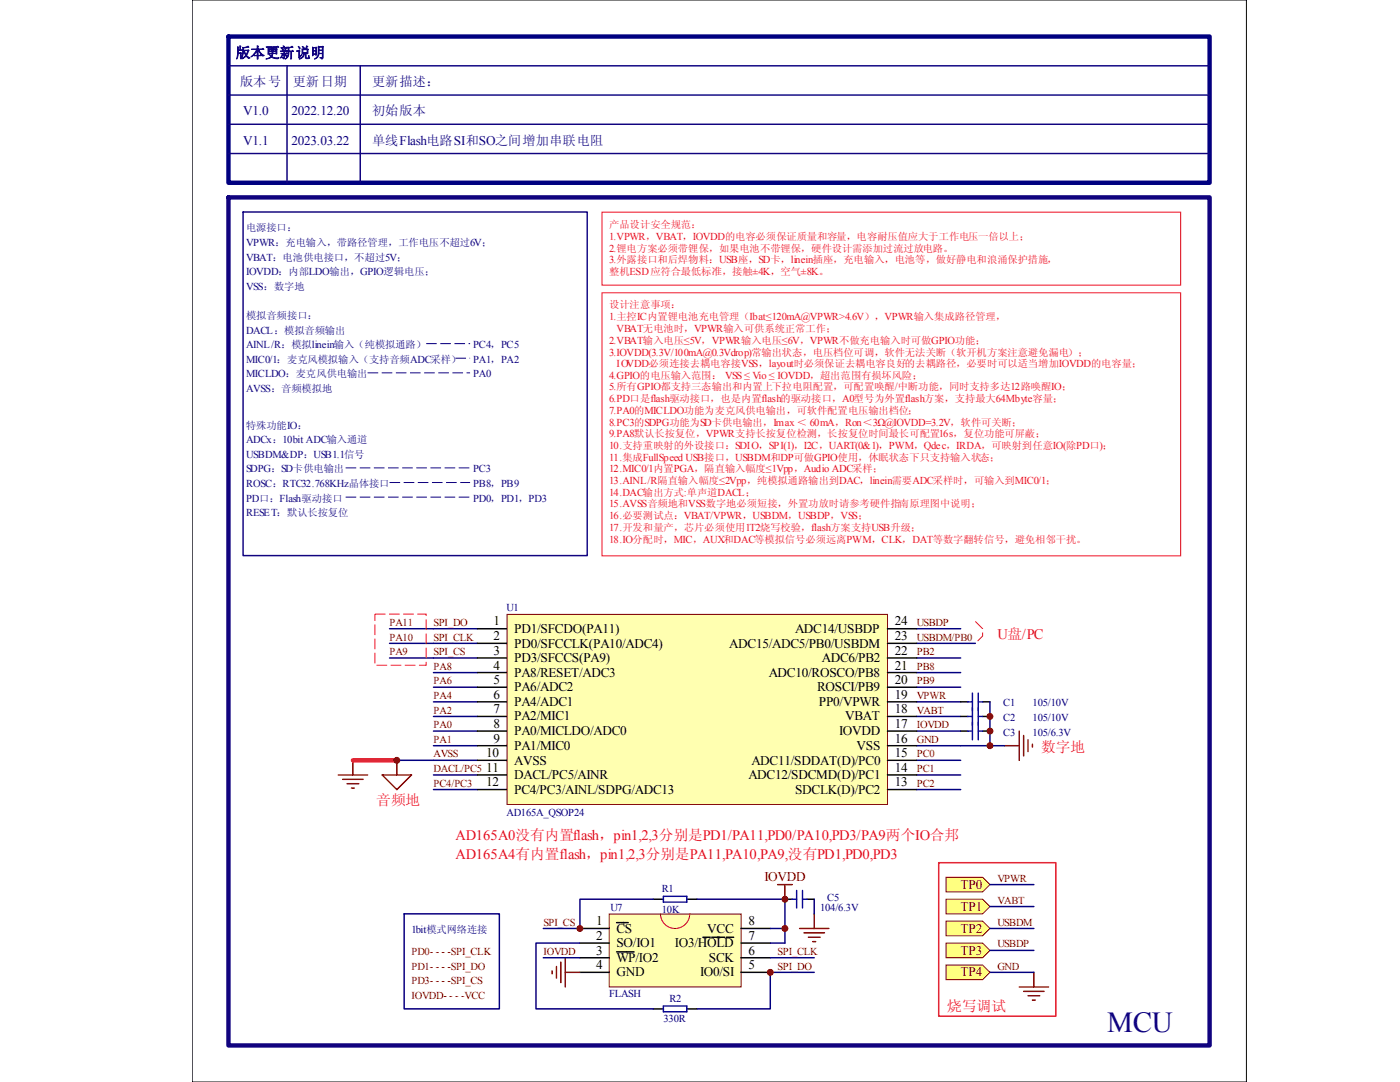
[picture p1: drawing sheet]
<svg xmlns="http://www.w3.org/2000/svg" width="279mm" height="216mm" viewBox="0 0 279 216" stroke-linecap="round" stroke-linejoin="round" font-family="sans-serif">
<defs><g id="words">
<text font-size="5.8" fill="#11037f" x="221" y="205.8">MCU</text>
<text font-size="2.9" fill="#11037f" x="47.1" y="11.5">版本更新说明</text>
<g font-size="2.9" fill="#ee0e22">
<text x="199.1" y="127.6">U盘/PC</text>
<text x="207.8" y="150.1">数字地</text>
<text x="75.1" y="160.6">音频地</text>
<text x="90.9" y="167.6">AD165A0没有内置flash，pin1,2,3分别是PD1/PA11,PD0/PA10,PD3/PA9两个IO合邦</text>
<text x="90.9" y="171.4">AD165A4有内置flash，pin1,2,3分别是PA11,PA10,PA9,没有PD1,PD0,PD3</text>
<text x="189.1" y="201.8">烧写调试</text>
</g>
<g font-size="2.6" fill="#11037f">
<text x="47.9" y="17.2">版本号</text>
<text x="58.4" y="17.2">更新日期</text>
<text x="74.3" y="17.2">更新描述：</text>
<text x="48.5" y="23">V1.0</text>
<text x="58.2" y="23">2022.12.20</text>
<text x="74.3" y="23">初始版本</text>
<text x="48.5" y="28.9">V1.1</text>
<text x="58.2" y="28.9">2023.03.22</text>
<text x="74.3" y="28.9">单线Flash电路SI和SO之间增加串联电阻</text>
</g>
<g font-size="2.6">
<text x="98.5" y="124.8">1</text>
<text x="178.6" y="124.8">24</text>
<text x="98.5" y="127.8">2</text>
<text x="98.5" y="130.6">3</text>
<text x="102.6" y="126.3">PD1/SFCDO(PA11)</text>
<text x="102.6" y="129.2">PD0/SFCCLK(PA10/ADC4)</text>
<text x="145.5" y="129.2">ADC15/ADC5/PB0/USBDM</text>
<text x="158.7" y="126.3">ADC14/USBDP</text>
<text x="178.6" y="130.6">22</text>
<text x="178.6" y="127.8">23</text>
<text x="98.5" y="133.6">4</text>
<text x="98.5" y="136.5">5</text>
<text x="102.6" y="135">PA8/RESET/ADC3</text>
<text x="102.6" y="137.9">PA6/ADC2</text>
<text x="102.6" y="132.1">PD3/SFCCS(PA9)</text>
<text x="153.4" y="135">ADC10/ROSCO/PB8</text>
<text x="163.1" y="137.9">ROSCI/PB9</text>
<text x="164" y="132.1">ADC6/PB2</text>
<text x="178.6" y="136.5">20</text>
<text x="178.6" y="133.6">21</text>
<text x="98.5" y="139.4">6</text>
<text x="98.5" y="142.3">7</text>
<text x="102.6" y="140.9">PA4/ADC1</text>
<text x="102.6" y="143.8">PA2/MIC1</text>
<text x="163.4" y="140.9">PP0/VPWR</text>
<text x="168.7" y="143.8">VBAT</text>
<text x="178.6" y="139.4">19</text>
<text x="178.6" y="142.3">18</text>
<text x="98.5" y="148.2">9</text>
<text x="98.5" y="145.3">8</text>
<text x="102.6" y="149.6">PA1/MIC0</text>
<text x="102.6" y="146.7">PA0/MICLDO/ADC0</text>
<text x="167.5" y="146.7">IOVDD</text>
<text x="170.9" y="149.6">VSS</text>
<text x="178.6" y="148.2">16</text>
<text x="178.6" y="145.3">17</text>
<text x="97" y="151">10</text>
<text x="97" y="154">11</text>
<text x="102.6" y="152.6">AVSS</text>
<text x="102.6" y="155.4">DACL/PC5/AINR</text>
<text x="149.4" y="155.4">ADC12/SDCMD(D)/PC1</text>
<text x="149.9" y="152.6">ADC11/SDDAT(D)/PC0</text>
<text x="178.6" y="154">14</text>
<text x="178.6" y="151">15</text>
<text x="97" y="156.9">12</text>
<text x="102.6" y="158.4">PC4/PC3/AINL/SDPG/ADC13</text>
<text x="158.7" y="158.4">SDCLK(D)/PC2</text>
<text x="178.6" y="156.9">13</text>
<text x="119" y="184.7">1</text>
<text x="149.4" y="184.7">8</text>
<text x="119" y="187.5">2</text>
<text x="119" y="190.5">3</text>
<text x="123" y="186.1">CS</text>
<text x="123" y="189">SO/IO1</text>
<text x="123" y="191.9">WP/IO2</text>
<text x="134.7" y="189">IO3/HOLD</text>
<text x="141.1" y="186.1">VCC</text>
<text x="141.5" y="191.9">SCK</text>
<text x="149.4" y="190.5">6</text>
<text x="149.4" y="187.5">7</text>
<text x="119" y="193.4">4</text>
<text x="123" y="194.8">GND</text>
<text x="139.7" y="194.8">IO0/SI</text>
<text x="149.4" y="193.4">5</text>
</g>
<g font-size="2.6" fill="#800000">
<text x="152.6" y="175.9">IOVDD</text>
<text x="191.7" y="177.4">TP0</text>
<text x="191.7" y="181.7">TP1</text>
<text x="191.7" y="186.1">TP2</text>
<text x="191.7" y="190.5">TP3</text>
<text x="191.7" y="194.8">TP4</text>
</g>
<g font-size="2.1" fill="#ee0e22">
<text x="121.6" y="47.8">1.VPWR，VBAT，IOVDD的电容必须保证质量和容量，电容耐压值应大于工作电压一倍以上；</text>
<text x="121.6" y="50.2">2.锂电方案必须带锂保，如果电池不带锂保，硬件设计需添加过流过放电路。</text>
<text x="121.6" y="52.6">3.外露接口和后焊物料：USB座，SD卡，linein插座，充电输入，电池等，做好静电和浪涌保护措施，</text>
<text x="121.6" y="63.9">1.主控IC内置锂电池充电管理（Ibat≤120mA@VPWR&gt;4.6V），VPWR输入集成路径管理，</text>
<text x="121.6" y="68.6">2.VBAT输入电压≤5V，VPWR输入电压≤6V，VPWR不做充电输入时可做GPIO功能；</text>
<text x="121.6" y="71">3.IOVDD(3.3V/100mA@0.3Vdrop)常输出状态，电压档位可调，软件无法关断（软开机方案注意避免漏电）；</text>
<text x="123" y="66.3">VBAT无电池时，VPWR输入可供系统正常工作；</text>
<text x="121.6" y="75.6">4.GPIO的电压输入范围： VSS ≤ Vio ≤ IOVDD，超出范围有损坏风险；</text>
<text x="121.6" y="77.9">5.所有GPIO都支持三态输出和内置上下拉电阻配置，可配置唤醒/中断功能，同时支持多达12路唤醒IO；</text>
<text x="123" y="73.2">IOVDD必须连接去耦电容接VSS，layout时必须保证去耦电容良好的去耦路径，必要时可以适当增加IOVDD的电容量；</text>
<text x="121.6" y="80.3">6.PD口是flash驱动接口，也是内置flash的驱动接口，A0型号为外置flash方案，支持最大64Mbyte容量；</text>
<text x="121.6" y="82.6">7.PA0的MICLDO功能为麦克风供电输出，可软件配置电压输出档位；</text>
<text x="121.6" y="84.9">8.PC3的SDPG功能为SD卡供电输出，Imax ＜ 60mA，Ron＜3Ω@IOVDD=3.2V，软件可关断；</text>
<text x="121.6" y="87.3">9.PA8默认长按复位，VPWR支持长按复位检测，长按复位时间最长可配置16s，复位功能可屏蔽；</text>
<text x="121.6" y="89.6">10.支持重映射的外设接口：SDIO，SPI(1)，I2C，UART(0&amp;1)，PWM，Qdec，IRDA，可映射到任意IO(除PD口)；</text>
<text x="121.6" y="91.9">11.集成FullSpeed USB接口，USBDM和DP可做GPIO使用，休眠状态下只支持输入状态；</text>
<text x="121.6" y="94.2">12.MIC0/1内置PGA，隔直输入幅度≤1Vpp，Audio ADC采样；</text>
<text x="121.6" y="96.6">13.AINL/R隔直输入幅度≤2Vpp，纯模拟通路输出到DAC，linein需要ADC采样时，可输入到MIC0/1；</text>
<text x="121.6" y="99">14.DAC输出方式:单声道DACL；</text>
<text x="121.6" y="101.3">15.AVSS音频地和VSS数字地必须短接，外置功放时请参考硬件指南原理图中说明；</text>
<text x="121.6" y="103.6">16.必要测试点：VBAT/VPWR，USBDM，USBDP，VSS；</text>
<text x="121.6" y="105.9">17.开发和量产，芯片必须使用1T2烧写校验，flash方案支持USB升级；</text>
<text x="121.6" y="108.3">18.IO分配时，MIC，AUX和DAC等模拟信号必须远离PWM，CLK，DAT等数字翻转信号，避免相邻干扰。</text>
</g>
<g font-size="2.1" fill="#11037f">
<text x="49.1" y="49">VPWR：充电输入，带路径管理，工作电压不超过6V；</text>
<text x="49.1" y="52">VBAT：电池供电接口，不超过5V；</text>
<text x="49.1" y="54.9">IOVDD：内部LDO输出，GPIO逻辑电压；</text>
<text x="49.1" y="57.8">VSS：数字地</text>
<text x="49.1" y="66.5">DACL：模拟音频输出</text>
<text x="49.1" y="69.4">AINL/R：模拟linein输入（纯模拟通路）</text>
<text x="94.4" y="69.4">PC4，PC5</text>
<text x="49.1" y="72.4">MIC0/1：麦克风模拟输入（支持音频ADC采样）</text>
<text x="49.1" y="75.3">MICLDO：麦克风供电输出</text>
<text x="94.4" y="72.4">PA1，PA2</text>
<text x="94.4" y="75.3">PA0</text>
<text x="49.1" y="78.2">AVSS：音频模拟地</text>
<text x="49.1" y="88.4">ADCx：10bit ADC输入通道</text>
<text x="49.1" y="91.4">USBDM&amp;DP：USB1.1信号</text>
<text x="49.1" y="94.2">SDPG：SD卡供电输出</text>
<text x="94.4" y="94.2">PC3</text>
<text x="49.1" y="100.1">PD口：Flash驱动接口</text>
<text x="49.1" y="97.2">ROSC：RTC32.768KHz晶体接口</text>
<text x="94.4" y="97.2">PB8，PB9</text>
<text x="94.4" y="100.1">PD0，PD1，PD3</text>
<text x="49.1" y="103">RESET：默认长按复位</text>
</g>
<g font-size="2.1" fill="#800000">
<text x="77.7" y="124.9">PA11</text>
<text x="86.5" y="124.9">SPI_DO</text>
<text x="183" y="124.9">USBDP</text>
<text x="77.7" y="127.8">PA10</text>
<text x="77.7" y="130.7">PA9</text>
<text x="86.5" y="130.7">SPI_CS</text>
<text x="86.5" y="127.8">SPI_CLK</text>
<text x="183" y="127.8">USBDM/PB0</text>
<text x="183" y="130.7">PB2</text>
<text x="86.5" y="136.6">PA6</text>
<text x="86.5" y="133.7">PA8</text>
<text x="183" y="136.6">PB9</text>
<text x="183" y="133.7">PB8</text>
<text x="86.5" y="142.4">PA2</text>
<text x="86.5" y="139.5">PA4</text>
<text x="183" y="142.4">VABT</text>
<text x="183" y="139.5">VPWR</text>
<text x="86.5" y="145.3">PA0</text>
<text x="86.5" y="148.3">PA1</text>
<text x="183" y="145.3">IOVDD</text>
<text x="183" y="148.3">GND</text>
<text x="86.5" y="154.1">DACL/PC5</text>
<text x="86.5" y="151.1">AVSS</text>
<text x="183" y="154.1">PC1</text>
<text x="183" y="151.1">PC0</text>
<text x="86.5" y="157">PC4/PC3</text>
<text x="183" y="157">PC2</text>
<text x="199.1" y="175.9">VPWR</text>
<text x="108.5" y="184.7">SPI_CS</text>
<text x="199.1" y="184.7">USBDM</text>
<text x="199.1" y="180.3">VABT</text>
<text x="82.1" y="190.6">PD0- - - -SPI_CLK</text>
<text x="108.5" y="190.6">IOVDD</text>
<text x="155.2" y="190.6">SPI_CLK</text>
<text x="199.1" y="189.1">USBDP</text>
<text x="82.1" y="193.5">PD1- - - -SPI_DO</text>
<text x="82.1" y="196.3">PD3- - - -SPI_CS</text>
<text x="155.2" y="193.5">SPI_DO</text>
<text x="199.1" y="193.5">GND</text>
<text x="82.1" y="199.3">IOVDD- - - -VCC</text>
</g>
<g font-size="2.1" fill="#000080">
<text x="101.1" y="122">U1</text>
<text x="200.2" y="143.8">C2</text>
<text x="200.2" y="141">C1</text>
<text x="206.1" y="143.8">105/10V</text>
<text x="206.1" y="141">105/10V</text>
<text x="200.2" y="146.8">C3</text>
<text x="206.1" y="146.8">105/6.3V</text>
<text x="101.1" y="162.8">AD165A_QSOP24</text>
<text x="132.1" y="178">R1</text>
<text x="165.1" y="179.7">C5</text>
<text x="121.8" y="181.8">U7</text>
<text x="132.1" y="182.1">10K</text>
<text x="163.7" y="181.8">104/6.3V</text>
<text x="82.1" y="186.2">1bit模式网络连接</text>
<text x="121.6" y="199">FLASH</text>
<text x="132.4" y="204">330R</text>
<text x="133.6" y="199.9">R2</text>
</g>
<g font-size="2" fill="#11037f">
<text x="49.1" y="46.1">电源接口：</text>
<text x="49.1" y="63.7">模拟音频接口：</text>
<text x="49.1" y="85.5">特殊功能IO：</text>
</g>
<g font-size="2" fill="#ee0e22">
<text x="121.6" y="45.6">产品设计安全规范：</text>
<text x="121.6" y="54.9">整机ESD应符合最低标准，接触±4K，空气±8K。</text>
<text x="121.6" y="61.6">设计注意事项：</text>
</g>
</g></defs>
<path d="M38.4 0h210.4v215.9h-210.4z" fill="none" stroke="#000" stroke-width=".2"/>
<g fill="none" stroke="#000080" stroke-width=".29">
<path d="M86.5 137.1h8.8M86.5 134.2h8.8M86.5 131.3h8.8M86.5 128.4h8.8M86.5 125.5h8.8M183 137.1h8.7M183 134.2h8.7M183 131.3h8.7M183 128.4h11.6M183 125.5h8.7M86.5 145.9h8.8M86.5 148.8h8.8"/>
<path d="M86.5 151.7h8.8M86.5 154.6h8.8M86.5 157.5h8.8M86.5 143h8.8M86.5 140h8.8M183 145.9h8.7M183 148.8h8.7M183 151.7h8.7M183 154.6h8.7M183 157.5h8.7M183 143h8.7M183 140h8.7"/>
</g>
<path d="M191.7 145.9h1.5M191.7 143h1.5M196.1 145.9h1.5M196.1 143h1.5" fill="none" stroke="#000" stroke-width=".29"/>
<path d="M193.2 145.9h.9M193.2 143h.9M194.1 141.2v6.4M195.2 145.9h.9M195.2 141.2v6.4M195.2 143h.9" fill="none" stroke="#00f" stroke-width=".29"/>
<path d="M67.5 154.6h5.9M68.4 155.5h4.1M69.3 156.4h2.3M70.1 157.3h.6M70.4 151.7v2.9M76.3 154.6h5.8l-2.9 2.9zM79.2 151.7v2.9M200.5 148.8h2.9M203.4 145.9v5.8M204.3 146.8v4M205.2 147.6v2.4M206 148.5v.6" fill="none" stroke="#800000" stroke-width=".29"/>
<path d="M45.6 7.3h195.8v29.2h-195.8z" fill="none" stroke="#000080" stroke-width=".88"/>
<path d="M45.6 13.1h195.8M45.6 19h195.8M57.3 13.1v23.4M71.9 13.1v23.4M45.6 24.8h195.8M45.6 30.6h195.8" fill="none" stroke="#11037f" stroke-width=".29"/>
<path d="M45.6 39.4h195.8v169.2h-195.8z" fill="none" stroke="#11037f" stroke-width=".88"/>
<path d="M194.6 124l1.5 1.5v1.4l-1.5 1.5" fill="none" stroke="#ee0e22" stroke-width=".2" stroke-dasharray="2.1 .7" stroke-linecap="butt"/>
<g fill="#ffff80" stroke="#800000" stroke-width=".2">
<path d="M188.8 183.8h7.3l1.5 1.5-1.5 1.4h-7.3z" fill-rule="evenodd"/>
<path d="M188.8 188.2h7.3l1.5 1.4-1.5 1.5h-7.3z" fill-rule="evenodd"/>
</g>
<path d="M197.6 185.3h8.7M197.6 189.6h8.7" fill="none" stroke="#000080" stroke-width=".29"/>
<path d="M188.8 179.4h7.3l1.5 1.5-1.5 1.4h-7.3z" fill-rule="evenodd" fill="#ffff80" stroke="#800000" stroke-width=".2"/>
<path d="M197.6 180.9h8.7M197.6 194h8.7" fill="none" stroke="#000080" stroke-width=".29"/>
<path d="M203.4 196.9h5.9M204.3 197.8h4.1M205.2 198.7h2.3M206 199.6h.6M206.3 194v2.9" fill="none" stroke="#800000" stroke-width=".29"/>
<path d="M188.8 192.6h7.3l1.5 1.4-1.5 1.5h-7.3z" fill-rule="evenodd" fill="#ffff80" stroke="#800000" stroke-width=".2"/>
<path d="M187.3 172.1h23.4v30.7h-23.4z" fill="none" stroke="#ee0e22" stroke-width=".29"/>
<path d="M121.7 182.5h26.2v14.4h-26.2z" fill="#ffffb0"/>
<path d="M121.6 182.4h26.3v14.5h-26.3z" fill="none" stroke="#800000" stroke-width=".2"/>
<g fill="none" stroke="#000" stroke-width=".29">
<path d="M130.3 179.4h2.1M137.1 179.4h2M156.6 179.4h1.5M161 179.4h1.5M115.7 185.3h5.9M115.7 188.2h5.9M115.7 191.1h5.9M115.7 194h5.9M123 184.1h2.4M123 189.9h3.5M140.3 187h1.4M142 187h2.7"/>
<path d="M145 187h1.4M147.9 185.3h5.8M147.9 188.2h5.8M147.9 191.1h5.8M147.9 194h5.8"/>
</g>
<path d="M131.8 182.4a2.92 2.92 0 0 0 2.9 2.9 2.92 2.92 0 0 0 3-2.9" fill="none" stroke="#bf0000" stroke-width=".2"/>
<path d="M155.2 176.5h2.9M156.6 176.5v2.9M110.2 193.7v.6M111.1 192.8v2.4M111.9 192v4.1M112.8 191.1v5.8M112.8 194h2.9M159.6 185.3h5.8M160.4 186.1h4.1M161.3 187h2.4M162.2 187.9h.6M162.5 182.3v3" fill="none" stroke="#800000" stroke-width=".29"/>
<path d="M197.6 143v5.8h-5.9M197.6 148.8h2.9M130.3 179.4h-14.6v5.9h-7.3M139.1 179.4h17.5v5.9M108.4 191.1h7.3M153.7 191.1h8.8M153.7 194h8.8M153.7 185.3h2.9M156.6 185.3v2.9h-2.9" fill="none" stroke="#000080" stroke-width=".29"/>
<path d="M132.4 178.8h4.7v1.2h-4.7zM158.1 179.4h.9M159 177.7v3.5M160.2 179.4h.8M160.2 177.7v3.5" fill="none" stroke="#00f" stroke-width=".29"/>
<path d="M101.3 122.7h75.8v37.8h-75.8z" fill="#ffffb0"/>
<path d="M101.2 122.6h75.9v37.9h-75.9z" fill="none" stroke="#800000" stroke-width=".2"/>
<g fill="none" stroke="#000" stroke-width=".29">
<path d="M95.3 131.3h5.8M95.3 128.4h5.8M95.3 125.5h5.8M95.3 137.1h5.8M95.3 134.2h5.8M177.1 131.3h5.9M177.1 128.4h5.9M177.1 125.5h5.9M177.1 137.1h5.9M177.1 134.2h5.9M95.3 140h5.8M95.3 143h5.8"/>
<path d="M95.3 148.8h5.8M95.3 145.9h5.8M95.3 151.7h5.8M95.3 157.5h5.8M95.3 154.6h5.8M177.1 140h5.9M177.1 143h5.9M177.1 148.8h5.9M177.1 145.9h5.9M177.1 151.7h5.9M177.1 157.5h5.9M177.1 154.6h5.9"/>
<path d="M191.7 140h1.5M196.1 140h1.5"/>
</g>
<path d="M120.1 42.3h115.5v14.6h-115.5zM120.1 58.4h115.5v52.5h-115.5z" fill="none" stroke="#ee0e22" stroke-width=".2"/>
<path d="M48.5 42.3h68.7v68.6h-68.7z" fill="none" stroke="#11037f" stroke-width=".29"/>
<path d="M73.4 74.4h20.4M85 68.6h8.8M90.9 71.5h2.9M69 93.4h24.8M69 99.2h24.8M77.7 96.3h16.1" fill="none" stroke="#11037f" stroke-width=".2" stroke-dasharray="2.1 .7" stroke-linecap="butt"/>
<path d="M77.7 128.4h8.8M77.7 131.3h8.8M77.7 125.5h8.8M79.2 151.7h7.3M197.6 140v3M162.5 179.4v2.9" fill="none" stroke="#000080" stroke-width=".29"/>
<path d="M74.8 122.5h10.2v10.2h-10.2v-10.2" fill="none" stroke="#ee0e22" stroke-width=".2" stroke-dasharray="2.1 .7" stroke-linecap="butt"/>
<path d="M194.1 138.3v3.5M195.2 138.3v3.5M193.2 140h.9M195.2 140h.9" fill="none" stroke="#00f" stroke-width=".29"/>
<path d="M70.4 151.7h8.8" fill="none" stroke="#ee0e22" stroke-width=".88"/>
<g fill="#800000" stroke="#800000" stroke-width=".2">
<circle cx="197.6" cy="145.9" r=".58"/>
<circle cx="197.6" cy="143" r=".58"/>
<circle cx="197.6" cy="148.8" r=".58"/>
<circle cx="115.7" cy="185.3" r=".58"/>
<circle cx="156.7" cy="185.3" r=".58"/>
<circle cx="156.7" cy="179.4" r=".58"/>
</g>
<path d="M188.8 175.1h7.3l1.5 1.4-1.5 1.5h-7.3z" fill-rule="evenodd" fill="#ffff80" stroke="#800000" stroke-width=".2"/>
<path d="M197.6 176.5h8.7M80.7 182.3h19v19h-19zM115.7 188.2h-8.7v13.1h23.3M153.7 194v7.3h-14.6" fill="none" stroke="#000080" stroke-width=".29"/>
<path d="M130.3 201.3h2.1M137.1 201.3h2" fill="none" stroke="#000" stroke-width=".29"/>
<path d="M132.4 200.7h4.7v1.2h-4.7z" fill="none" stroke="#00f" stroke-width=".29"/>
<g fill="#800000" stroke="#800000" stroke-width=".2">
<circle cx="153.7" cy="194" r=".58"/>
<circle cx="79.2" cy="151.7" r=".58"/>
</g>
<use href="#words"/>
</svg>
